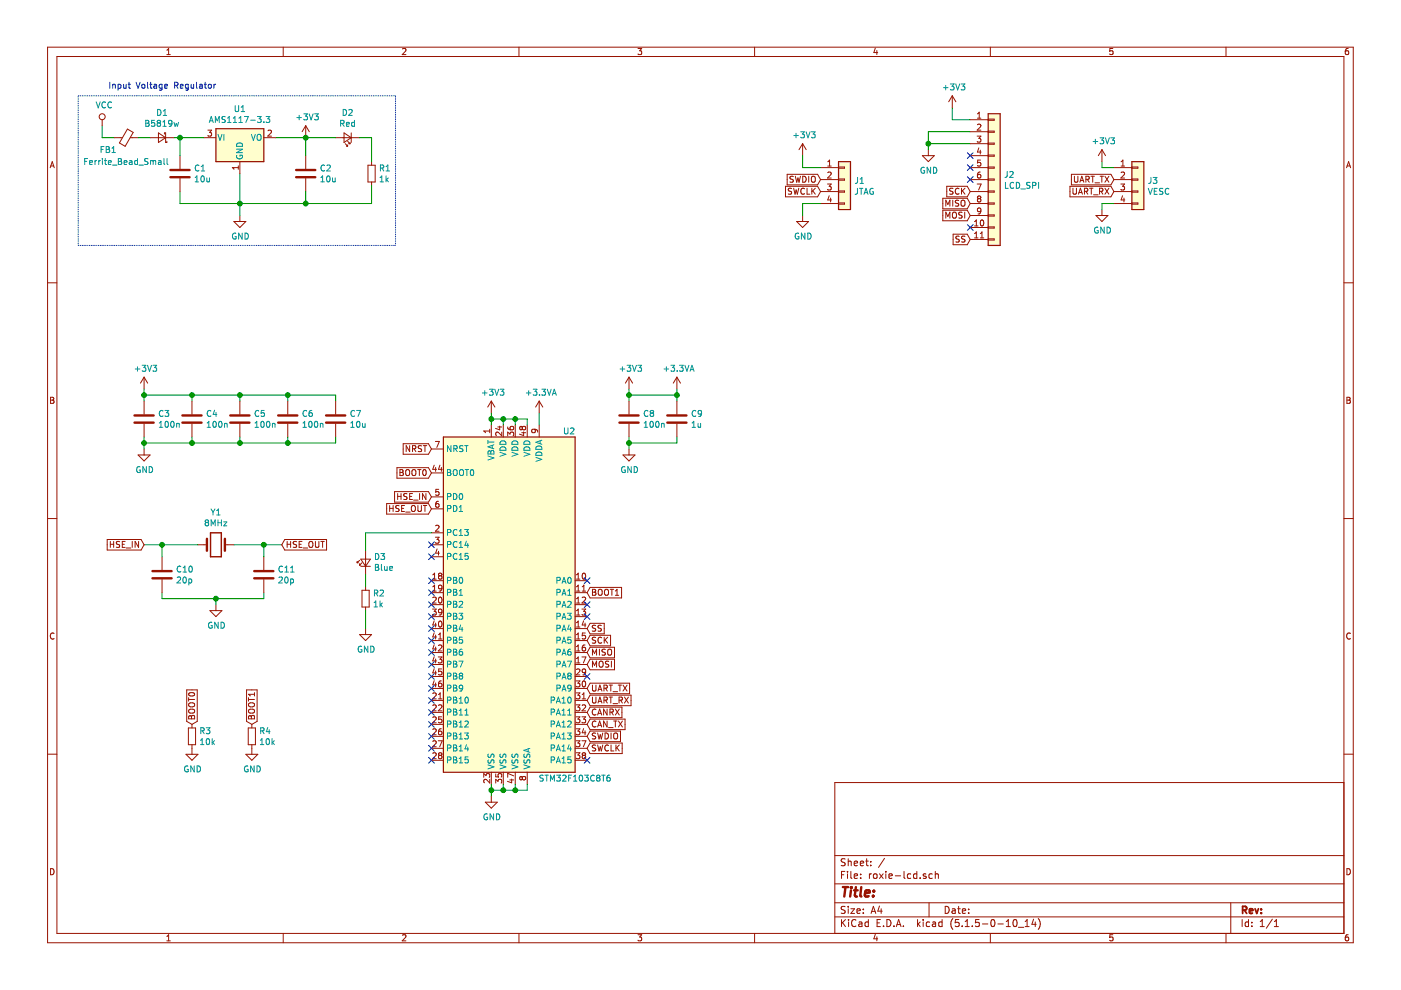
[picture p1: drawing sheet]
<svg xmlns="http://www.w3.org/2000/svg" width="297mm" height="210mm" viewBox="0 0 297 210" stroke-linecap="round" stroke-linejoin="round" font-family="sans-serif">
<path d="M.1 0h297v209.9h-297z" fill-rule="evenodd" fill="#fff" stroke="#fff" stroke-width=".21"/>
<g fill="none" stroke="#981200" stroke-width=".21">
<path d="M10.1 10h276.8v189.9h-276.8zM12.1 12h272.8v185.9h-272.8zM35.4 11.6h.7M35.4 10.6l.4-.3v1.3M60 10v2M85.3 10.4l.5-.1 .3 .3-.8 1h.8M110 10v2M135.3 10.3h.8l-.5 .5 .4 .1v.5l-.2 .2-.5-.2M160 10v2M185.6 10.2l-.3 .9h.8M185.9 10.7v.9M210 10v2"/>
<path d="M235.9 10.3h-.6v.6l.6-.1v.6l-.1 .2-.5-.2M259.9 10v2M285.9 10.3h-.4l-.2 .3-.1 .7 .3 .3 .4-.2v-.6h-.4l-.3 .2M10.6 35.6l.5-1.3 .4 1.3M10.7 35.2h.7M21.7 25.4v1.3M24.2 29.2h1.8M27 27.4l1.2 .7-1.7 2.9-1.2-.7zM27.6 29.2h1.7M31.8 29.2h5.1M33.6 28.2l1.5 1-1.5 1zM34.9 28.4v-.2h.2v2h.3v-.2"/>
<path d="M38.2 33v2.8M38.2 37.8v2.8M43.2 29.2h2.6M44.1 27.6h.8l-.5 .5 .4 .1 .1 .4-.3 .3-.5-.2M50.5 35.2v.7M50.5 35.5h-1.2l.3 .4M50.9 34.3v2.5M55.9 29.2h2.6M56.8 27.7l.5-.1 .3 .3-.8 1h.8M64.8 26.7v2.5M64.8 33v2.8M64.8 37.8v2.8"/>
<path d="M64.8 26.7l-.7 1.2M64.8 26.7l.8 1.2M71.2 29.2h5M72.9 28.2l1.6 1-1.6 1zM73.2 30.5l.5 .5M73.4 31h.3M73.7 30l.5 .5M73.7 30.7v.3M74 30.5h.2M74.2 30.2v.3M74.5 28.2v2M78 35h1.5v3.6h-1.5z"/>
<path d="M78.8 34.3v.7M78.8 38.6v.7M166.5 39.5h6.8l.7 1.1-.7 1.1h-6.8zM166.9 37h6.4l.7 1.1-.7 1.1h-6.4zM167.8 40l-.4-.1-.2 .1v.4l.5 .2 .1 .3-.2 .3-.5-.1M168.2 37.4h-.5l-.2 .1v.4l.6 .2 .1 .3-.2 .2h-.5M168.3 39.9l.3 1.3 .2-.9 .3 .9 .3-1.3M168.6 37.4l.3 1.2 .3-.9 .2 .9 .3-1.2M170.2 30.5l-.8 1.2M170.2 30.5v2.5M170.2 30.5l.7 1.2M170.2 37.4a.64 .64 0 0 1 .7 .6 .64 .64 0 0 1-.7 .6z"/>
<path d="M171.1 39.9v1.3h.6M171.5 37.4v1.2M172.1 37.5l.2-.1a.44 .44 0 0 1 .6 .4l-.1 .7-.5 .1-.2-.1zM172.1 39.9v1.3M172.9 39.9l-.8 .7M174 35.5h3.8M174 38.1h3.8M175.4 39h.8l-.4 .5 .4 .1v.5l-.2 .2-.6-.1M175.5 35.2h.7M175.5 36.6l.5-.1 .2 .3-.8 .9h.8M175.5 34.3l.4-.4v1.3M177.8 35.4h1.3v.3h-1.3z"/>
<path d="M177.8 38h1.3v.2h-1.3zM195.6 33h2.5l-1.3 1.3zM196.8 31.7v1.3M200.7 39.5h4.4l.6 1.1-.6 1.1h-4.4zM201.9 20.3l-.8 1.3M201.9 20.3v2.5M201.9 20.3l.8 1.3M202.1 40l-.5-.1-.3 .3 .1 .3 .6 .2v.3l-.7 .1M203.9 39.9v1.3M204.6 39.9l-.7 .7M205.7 35.5h3.8M205.7 38.1h3.8"/>
<path d="M205.7 33h3.8M205.7 25.4h3.8M205.7 27.9h3.8M205.7 30.5h3.8M207.2 28.9h.8l-.5 .4 .4 .2 .1 .4-.3 .2-.5-.1M207.2 39h.8l-.5 1.3M207.2 24.1l.4-.3v1.3M207.2 26.5l.5-.2 .3 .4-.8 .9h.8M207.2 25.1h.8M207.5 31.4l-.3 .8h.8M207.8 36.5h-.2a.79 .79 0 0 0-.1 1.2h.3l.2-.5-.3-.2h-.2l-.3 .2M207.8 31.8v.9"/>
<path d="M207.9 33.9h-.6l-.1 .6 .5-.1 .3 .3v.3l-.3 .2-.5-.1M209.5 35.4h1.3v.3h-1.3zM209.5 38h1.3v.2h-1.3zM209.5 25.3h1.3v.2h-1.3zM209.5 27.8h1.3v.3h-1.3zM209.5 30.3h1.3v.3h-1.3zM209.5 32.9h1.3v.2h-1.3zM226.9 39.5h8.6l.7 1.1-.7 1.1h-8.6zM227.2 37h8.3l.7 1.1-.7 1.1h-8.3zM227.5 39.9v1l.2 .3 .4-.1 .1-.2v-1M227.8 37.4v1l.2 .2h.4l.1-.2v-1M229 38.6l.4-1.2 .4 1.2"/>
<path d="M229.1 38.3h.6M230.2 38l.7-.1v-.4l-.7-.1v1.2M230.5 38l.4 .6M231 39.9h.7M231.3 37.4h.7M231.4 39.9v1.3M231.7 37.4v1.2M232.2 38.8h.9M233.3 37.4h.7M233.6 37.4v1.2M233.6 31.7v2.6M233.6 31.7l-.7 1.3"/>
<path d="M233.6 31.7l.8 1.3M234.3 39.9l.8 1.3M234.3 37.4l.8 1.2M235.1 39.9l-.8 1.3M235.1 37.4l-.8 1.2M236.2 35.5h3.8M236.2 38.1h3.8M237.6 39h.8l-.4 .5 .4 .1v.5l-.2 .2-.6-.1M237.7 35.2h.7M237.7 36.6l.5-.1 .2 .3-.8 .9h.8M237.7 34.3l.4-.4v1.3M240 35.4h1.2v.3h-1.2z"/>
<path d="M240 38h1.2v.2h-1.2zM285.5 35.6l.4-1.3 .5 1.3M285.6 35.2h.6M10.1 60h2M49.6 47h2.5l-1.2 1.2zM50.9 45.7v1.3M168.9 47h2.5l-1.2 1.2zM170.2 45.7v1.3M170.6 40a.56 .56 0 0 0-.8 .1 .56 .56 0 0 0 0 .8l.4 .3 .4-.2M172.3 40.5l.6 .7M174 40.6h3.8M174 43.2h3.8"/>
<path d="M175.8 41.5l-.3 .9h.8M176.1 42v.8M177.8 43h1.3v.3h-1.3zM177.8 40.5h1.3v.2h-1.3zM199.9 44.6h5.2l.6 1.1-.6 1.1h-5.2zM199.9 42h5.2l.6 1.2-.6 1.1h-5.2zM200.5 43.7v-1.3l.5 1 .4-1v1.3M200.5 46.3v-1.3l.5 .9 .4-.9v1.3M202 45.2l.2-.2 .4 .1a.78 .78 0 0 1-.1 1.2l-.5-.2zM202 42.4v1.3M202.1 49.7h3l.6 1.1-.6 1.1h-3zM203.3 42.5l-.5-.1-.2 .2v.3l.5 .3 .2 .3-.3 .2h-.5"/>
<path d="M203.3 40a.56 .56 0 0 0-.8 .5 .56 .56 0 0 0 .8 .5M203.4 50.1h-.5l-.2 .1v.3l.6 .3 .1 .3-.3 .2h-.4M203.8 42.6l.3-.2a.44 .44 0 0 1 .5 .5l-.1 .6-.4 .2-.3-.2zM204 45.1l-.5-.1-.2 .1 .1 .4 .5 .3 .1 .2-.2 .3-.5-.1M204.1 40.5l.5 .7M204.5 45v1.3M204.6 50.1h-.5l-.2 .2 .1 .3 .5 .2v.4l-.6 .1M205.7 45.7h3.8M205.7 40.6h3.8M205.7 43.2h3.8M205.7 48.2h3.8M205.7 50.8h3.8"/>
<path d="M206.6 47.9h.8M206.6 47l.4-.4v1.3M206.6 49.5l.4-.3v1.2M206.6 50.4h.8M207.5 42.1l-.3-.2 .3-.3h.2l.3 .2-.3 .3M207.5 42.1l-.3 .2v.3l.3 .2h.3l.2-.2v-.3l-.3-.2M207.5 42.1h.2M207.8 50.4h.8M207.8 49.5l.4-.3v1.2M208 46.8l.1-.2a.67 .67 0 0 1 .5 .7 .67 .67 0 0 1-.5 .6l-.3-.5zM208 44.7l-.3 .2-.3-.1-.2-.1 .1-.5 .4-.1 .3 .2-.2 .9-.4 .2M209.5 43h1.3v.3h-1.3z"/>
<path d="M209.5 40.5h1.3v.2h-1.3zM209.5 45.6h1.3v.2h-1.3zM209.5 48.1h1.3v.3h-1.3zM209.5 50.6h1.3v.3h-1.3zM228.7 41.2l.4-1.3 .4 1.3M228.8 40.8h.6M229.9 40.6l.7-.1v-.5l-.7-.1v1.3M230.2 40.6l.4 .6M231.9 41.3h.9M232.4 45.7h2.5l-1.3 1.3zM233.1 40.6l.6-.1 .1-.5-.7-.1v1.3M233.4 40.6l.4 .6"/>
<path d="M233.6 44.4v1.3M236.2 40.6h3.8M236.2 43.2h3.8M238 41.5l-.3 .9h.8M238.3 42v.8M240 40.5h1.2v.2h-1.2zM240 43h1.2v.3h-1.2zM284.9 60h2M30.5 80v2.5M30.5 80l-.7 1.2M30.5 80l.8 1.2M133.4 80l-.8 1.2"/>
<path d="M133.4 80v2.5M133.4 80l.7 1.2M143.5 80v2.5M143.5 80l-.7 1.2M143.5 80l.8 1.2M10.7 84.2h.5l.2 .3-.2 .3 .3 .3-.3 .4h-.5zM10.7 84.8h.5M29.3 96.5h2.5l-1.3 1.2zM30.5 85v2.8M30.5 89.9v2.8M30.5 95.2v1.3M40.7 85v2.8"/>
<path d="M40.7 89.9v2.8M50.9 85v2.8M50.9 89.9v2.8M61 85v2.8M61 89.9v2.8M71.2 85v2.8M71.2 89.9v2.8M84.2 99.2h6.6l.7 1.1-.7 1.1h-6.6zM84.8 99.6l.6 .1 .1 .2-.3 .3 .3 .2-.1 .4h-.6zM85.5 94.1h5.3l.7 1.1-.7 1.1h-5.3zM86.1 99.7l.2-.1a.45 .45 0 0 1 .6 .4l-.1 .7-.5 .1-.2-.1zM86.9 94.5v1.3l-.8-1.3v1.3"/>
<path d="M87.4 99.7l.2-.1a.44 .44 0 0 1 .6 .4l-.1 .7-.5 .1-.2-.1zM87.5 95.1h.6v-.5l-.6-.1v1.3M87.8 95.1l.4 .7M88.6 99.6h.7M88.9 99.6v1.2M89.4 94.6l-.5-.1-.2 .2 .1 .3 .5 .3v.3l-.6 .1M89.7 99.7l.2-.1a.67 .67 0 0 1 .5 .6 .67 .67 0 0 1-.5 .6l-.3-.5zM89.7 94.5h.8M90.1 94.5v1.3M91.5 95.2h2.5M92.1 98.6l-.3 .9h.7M92.3 93.6h.8l-.5 1.3"/>
<path d="M92.4 99.1v.8M93.3 98.6l-.3 .9h.8M93.6 99.1v.8M103.8 91.4h-1.2l.3 .3M103.8 91v.7M104.2 85v2.6M104.2 90.1v2.6M104.2 85l-.8 1.3M104.2 85l.7 1.3M105.5 90.5h.9M105.9 90.3v.8l-.8-.3M106.4 91.6v.8l-.9-.8-.4 .3 .1 .5"/>
<path d="M106.7 90.1v2.6M107.6 92.4v-.8l.5 .4 .2-.3h.5l.1 .2-.1 .5M107.6 90.5l.2 .5 .4 .1h.6l.1-.6-.2-.1-.5 .1-.1 .4 .3 .2M109.2 90.1v2.6M110.4 91.1h.1M110.4 90.4h.1M110.4 90.4l-.2 .3v.2l.2 .2M110.5 90.4l.2 .3M110.6 91.7h.9M110.7 90.7l.3-.3h.2l.3 .3-.1 .3-.2 .1h-.4l-.1-.2M110.7 90.9l-.2 .2M110.7 90.7v.2"/>
<path d="M111 91.6v.8l-.9-.4M111.8 90.1v2.6M113.3 91l.2 .3v.3l-.2 .1h-.5l-.1-.4 .3-.3 .9 .2 .1 .4M114.3 85v2.6M114.3 90.1v2.6M114.3 85l-.7 1.3M114.3 85l.8 1.3M132.1 96.5h2.5l-1.2 1.2zM133.4 85v2.8M133.4 89.9v2.8M133.4 95.2v1.3M143.5 85v2.8"/>
<path d="M143.5 89.9v2.8M285.6 84.2h.4l.3 .3-.3 .3 .3 .3-.2 .4h-.5zM285.6 84.8h.4M10.1 109.9h2M22.7 114.4h7.2l.6 1.1-.6 1.1h-7.2zM23.4 114.8v1.3M23.4 115.4h.7M24.1 114.8v1.3M25.4 114.9l-.5-.1-.2 .1v.4l.6 .2 .1 .3-.3 .3-.4-.1M25.9 115.4h.5M26.5 114.8h-.6v1.3h.6M26.8 116.2h.9"/>
<path d="M28 114.8v1.3M29.4 114.8v1.3l-.8-1.3v1.3M34.4 118v2.8M42 115.5h1.9M47.7 115.5h1.9M55.9 118v2.8M60.4 114.4h8.8v2.2h-8.8l-.7-1.1zM60.9 115.4h.7M60.9 114.8v1.3M61.6 114.8v1.3M62.9 114.9l-.5-.1-.2 .2 .1 .4 .5 .2v.3l-.6 .1M63.4 115.4h.5"/>
<path d="M64 114.8h-.6v1.3h.6M64.3 116.2h.9M65.6 115l.2-.2a.45 .45 0 0 1 .5 .4l-.1 .8h-.5a.92 .92 0 0 1-.1-1zM66.9 114.8v1l.2 .3 .4-.1 .1-.2v-1M68 114.8h.8M68.4 114.8v1.3M75.7 119.1v.2M75.7 119.3h.3M76.2 119.6v.2M76.2 119.8h.3M76.2 118.8l-.5 .5M76.5 118.6h2l-1 1.5z"/>
<path d="M76.7 119.3l-.5 .5M77.5 116.8v5.1M82 106.8h8.8l.7 1.1-.7 1.1h-8.8zM82.6 107.2v1.2M82.6 107.8h.7M83.3 107.2v1.2M83.7 104.2h7.1l.7 1.2-.7 1.1h-7.1zM84.3 104.6v1.3M84.3 105.2h.7M84.6 107.3l-.5-.1-.1 .1v.4l.5 .2 .1 .3-.2 .2h-.5M84.8 100.2h.4M85 104.6v1.3"/>
<path d="M85.2 107.8h.4M85.8 107.2h-.6v1.2h.6M86 108.6h1M86.3 104.7l-.5-.1-.2 .2v.3l.6 .3 .1 .3-.2 .2h-.5M86.9 105.2h.4M87.3 107.4l.2-.2 .4 .1a.78 .78 0 0 1-.1 1.1l-.5-.1zM87.5 104.6h-.6v1.3h.6M87.7 106h1M88.6 107.2v1l.2 .2h.4l.1-.2v-1M89 104.6v1.3M89.7 107.2h.8M90.1 107.2v1.2"/>
<path d="M90.3 104.6v1.3l-.7-1.3v1.3M91.5 100.3h2.5M91.5 113h2.5M91.5 115.5h2.5M91.5 118h2.5M91.5 105.4h2.5M91.5 107.9h2.5M92.3 113.9h.8l-.4 .5 .3 .1 .1 .4-.3 .3-.5-.2M92.4 111.5l.4-.1 .3 .3-.8 .9h.8M92.7 116.4l-.3 .9h.7M93 106.3h-.3a.79 .79 0 0 0-.1 1.3l.4-.1 .1-.5-.3-.2h-.2l-.2 .2M93 116.9v.8"/>
<path d="M93 103.8h-.6v.6l.4-.2 .3 .3v.3l-.3 .2-.4-.1M284.9 109.9h2M11.5 134.3a.58 .58 0 0 0-.8 .5 .58 .58 0 0 0 .8 .6M34.4 122.9v2.8M44.5 129.5h2.5l-1.2 1.2zM45.8 128.2v1.3M55.9 122.9v2.8M76.2 134.5h2.6l-1.3 1.3zM76.5 120.1h2M76.7 125.2h1.6v3.5h-1.6zM77.5 124.4v.8M77.5 128.7v.8"/>
<path d="M77.5 133.3v1.2M91.5 123.1h2.5M91.5 125.7h2.5M91.5 128.2h2.5M91.5 130.7h2.5M91.5 133.3h2.5M91.5 135.8h2.5M91.5 138.4h2.5M91.7 129.1h.8l-.4 .5 .3 .1v.6l-.2 .1-.5-.1M91.8 122.8h.7M91.8 125.3h.7M91.8 126.7l.4-.1 .3 .4-.8 .9h.8"/>
<path d="M91.8 121.9l.3-.4v1.3M91.8 124.4l.3-.3v1.2M92.1 131.6l-.3 .9h.7M92.1 134.2l-.3 .9h.7M92.1 136.7l-.3 .9h.7M92.1 139.2l-.3 .9h.7M92.4 132.1v.8M92.4 134.6v.9M92.4 137.2v.8M92.4 139.7v.9M92.9 139.3h.8l-.4 .5 .3 .1 .1 .4-.2 .3-.6-.2M93 135.5h.7"/>
<path d="M93 136.9l.5-.1 .2 .3-.8 .9h.8M93 134.6l.3-.4v1.3M93.1 126.7l.2-.1a.67 .67 0 0 1 .4 .6 .67 .67 0 0 1-.4 .7l-.3-.5zM93.1 131.8l.2-.1a.67 .67 0 0 1 .4 .6 .67 .67 0 0 1-.4 .6l-.3-.4zM93.2 122.1l-.2 .2v.4l.2 .1 .4-.1 .1-.1v-.3l-.2-.2M93.2 122.1l-.2-.3 .2-.3h.3l.2 .3-.2 .3M93.2 122.1h.3M93.7 124.6l-.2 .2h-.4l-.1-.6 .5-.1 .2 .2-.1 .7-.1 .3h-.4M93.7 129.7l-.2 .2h-.4l-.1-.6 .5-.2 .2 .3-.1 .7-.1 .3h-.4M121.9 123.1h2.6M121.9 125.7h2.6M121.9 128.2h2.6"/>
<path d="M121.9 130.7h2.6M121.9 133.3h2.6M121.9 135.8h2.6M121.9 138.4h2.6M122.2 122.8h.8M122.2 121.9l.4-.4v1.3M122.2 124.4l.4-.3v1.2M122.2 127l.4-.4v1.3M122.2 129.5l.4-.4v1.3M122.2 132l.4-.3v1.2M122.2 134.6l.4-.4v1.3M122.2 137.1l.4-.3v1.2"/>
<path d="M122.2 139.6l.4-.3v1.3M122.2 125.3h.8M122.2 127.9h.8M122.2 130.4h.8M122.2 132.9h.8M122.2 135.5h.8M122.2 138h.8M123.4 129.1h.8l-.5 .5 .4 .1 .1 .5-.3 .2-.5-.1M123.4 139.3h.8l-.5 1.3M123.4 126.7l.5-.1 .3 .4-.8 .9h.8M123.4 125.3h.8M123.4 124.4l.4-.3v1.2"/>
<path d="M123.6 121.6l.1-.1a.67 .67 0 0 1 .5 .7 .67 .67 0 0 1-.5 .6l-.3-.5zM123.7 131.6l-.3 .9h.8M124 136.8l-.4 .1-.2 .4 .1 .6 .5 .1 .2-.2-.2-.5-.3-.1-.3 .3M124 132.1v.8M124.1 134.2h-.6l-.1 .6 .5-.1 .3 .3v.3l-.3 .2-.5-.1M125.1 134.7h4.4v2.2h-4.4l-.6-1.1zM125.1 137.2h5.2v2.3h-5.2l-.6-1.1zM125.1 139.8h5.2v2.2h-5.2l-.6-1.1zM125.1 132.2h3v2.2h-3l-.6-1.1zM125.1 124.5h6.7v2.3h-6.7l-.6-1.1zM125.6 124.9h.4l.3 .3-.3 .4 .4 .2-.2 .4h-.6zM125.6 138.9v-1.3l.4 1 .5-1v1.3"/>
<path d="M125.6 125.6h.4M126.3 132.6h-.5l-.2 .1v.3l.6 .3 .1 .3-.3 .2h-.4M126.3 135.2l-.5-.1-.2 .1v.4l.6 .2 .1 .3-.3 .3-.4-.1M126.9 125.1l.2-.2a.44 .44 0 0 1 .6 .5l-.1 .6-.5 .2-.2-.2zM127.1 137.6v1.3M127.5 132.6h-.5l-.2 .1 .1 .4 .5 .3 .1 .2-.2 .2h-.5M127.6 135.2a.56 .56 0 0 0-.8 .1 .56 .56 0 0 0 0 .8l.4 .3 .4-.2M128.1 135.1v1.3M128.2 125.1l.3-.2a.45 .45 0 0 1 .5 .5l-.2 .8h-.4a.92 .92 0 0 1-.2-1.1zM128.3 135.7l.5 .7M128.4 137.7l-.5-.1-.2 .2v.3l.5 .3 .2 .3-.3 .2h-.5M128.8 135.1l-.7 .7"/>
<path d="M128.9 137.8l.2-.2a.44 .44 0 0 1 .6 .5l-.1 .6-.5 .2-.2-.2zM129.4 124.9h.7M129.7 124.9v1.3M130.5 126.2h.7M130.5 125.3l.3-.4v1.3M286.3 134.3a.58 .58 0 0 0-.8 .5 .58 .58 0 0 0 .8 .6M10.1 159.9h2M39.4 159.9h2.6l-1.3 1.3zM39.6 146.3h2.2v6.6l-1.1 .7-1.1-.7zM39.9 154.3h1.6v3.6h-1.6zM40 147.9v.8M40 148.3h1.3"/>
<path d="M40.1 151.9l.2-.2 .3 .3 .1-.3h.3l.3 .2v.5h-1.3zM40.1 149.2l.3-.2 .7 .1 .2 .2-.1 .4a.8 .8 0 0 1-1.2-.1zM40.1 147a.68 .68 0 0 1 1.2 .3 .72 .72 0 0 1-1.3-.2zM40.2 150.4h.9l.2 .3-.2 .4-.7 .1a.44 .44 0 0 1-.4-.5zM40.6 152v.4M40.7 153.6v.7M40.7 157.9v2M52.1 159.9h2.6l-1.3 1.3zM52.3 146.3h2.2v6.6l-1.1 .7-1.1-.7zM52.6 154.3h1.6v3.6h-1.6zM52.7 148.3h1.3M52.7 147.9v.8"/>
<path d="M52.8 151.9l.2-.2 .3 .3 .1-.3h.3l.3 .2v.5h-1.3zM52.8 149.2l.3-.2 .7 .1 .2 .2-.1 .4a.8 .8 0 0 1-1.2-.1zM52.9 150.4h.9l.2 .3-.2 .4-.7 .1a.44 .44 0 0 1-.4-.5zM53.3 152v.4M53.4 153.6v.7M53.4 157.9v2M54 146.9v.7M54 147.2h-1.3l.3 .4M91.5 148.5h2.5M91.5 151h2.5M91.5 153.6h2.5M91.5 156.1h2.5"/>
<path d="M91.5 158.7h2.5M91.5 140.9h2.5M91.5 143.4h2.5M91.5 146h2.5M91.8 147l.4-.1 .3 .4-.8 .9h.8M91.8 149.6l.4-.2 .3 .4-.8 .9h.8M91.8 152.1l.4-.1 .3 .3-.8 1h.8M91.8 154.6l.4-.1 .3 .4-.8 .9h.8M91.8 157.2l.4-.1 .3 .3-.8 .9h.8M91.8 159.7l.4-.1 .3 .4-.8 .9h.8M92.1 141.8l-.3 .9h.7M92.1 144.3l-.3 .9h.7"/>
<path d="M92.4 142.3v.8M92.4 144.8v.8M92.9 157.1h.9l-.6 1.2M93 148.2h.7M93 149.6l.5-.2 .2 .4-.8 .9h.8M93 147.3l.3-.4v1.3M93.6 154.5l-.5 .1-.1 .5v.6h.6l.1-.1-.1-.5-.4-.1-.2 .3M93.6 144.4l-.5 .1-.1 .4v.6l.6 .1 .1-.2-.1-.5h-.4l-.2 .2M93.6 152h-.6v.6l.5-.1 .2 .2v.3l-.2 .3-.5-.2M93.6 141.8h-.6v.6l.5-.1 .2 .3v.3l-.2 .2-.5-.1M121.9 148.5h2.6M121.9 151h2.6"/>
<path d="M121.9 153.6h2.6M121.9 156.1h2.6M121.9 158.7h2.6M121.9 140.9h2.6M121.9 143.4h2.6M121.9 146h2.6M122.2 146.9h.8l-.5 .5 .4 .1v.5l-.2 .2-.5-.2M122.2 144.4h.8l-.5 .5 .4 .1v.5l-.2 .1-.5-.1M122.2 149.4h.8l-.5 .5 .4 .2v.5l-.2 .1-.5-.1M122.2 152h.8l-.5 .5 .4 .1v.5l-.2 .2-.5-.2M122.2 154.5h.8l-.5 .5 .4 .1v.6l-.2 .1-.5-.1M122.2 157.1h.8l-.5 .4 .4 .2v.5l-.2 .1-.5-.1"/>
<path d="M122.2 159.6h.8l-.5 .5 .4 .1v.5l-.2 .2-.5-.2M122.2 142l.5-.2 .3 .4-.8 .9h.8M122.2 140.6h.8M123.4 152h.8l-.5 .5 .4 .1 .1 .4-.3 .3-.5-.2M123.4 157.1h.8l-.5 1.2M123.4 149.6l.5-.2 .3 .4-.8 .9h.8M123.4 147.3l.4-.4v1.3M123.4 148.2h.8M123.6 144.5l.1-.1a.67 .67 0 0 1 .5 .6 .67 .67 0 0 1-.5 .6l-.3-.4zM123.7 154.5l-.3 .9h.8M124 155v.8M124.2 142.4l-.3 .2h-.3l-.1-.6 .4-.2 .3 .3-.1 .7-.2 .2-.3 .1"/>
<path d="M125.1 147.4h8.7v2.2h-8.7l-.6-1.1zM125.1 149.9h6.8v2.3h-6.8l-.6-1.2zM125.1 152.5h7.4v2.2h-7.4l-.6-1.1zM125.1 155h6.5v2.2h-6.5l-.6-1.1zM125.1 157.5h6.8v2.3h-6.8l-.6-1.1zM125.1 144.9h8.4v2.2h-8.4l-.6-1.1zM125.6 147.8v1l.3 .3 .3-.1 .2-.2v-1M125.6 145.3v1l.3 .2h.3l.2-.2v-1M125.6 141.4v-1.2l.4 .9 .5-.9v1.2M126.3 155.5l-.5-.1-.2 .1v.4l.6 .2 .1 .4-.3 .2-.4-.1M126.3 158l-.5-.1-.2 .2v.3l.6 .3 .1 .3-.3 .2h-.4M126.4 150.5a.56 .56 0 0 0-.8 .5 .56 .56 0 0 0 .8 .5"/>
<path d="M126.4 153a.56 .56 0 0 0-.8 .5 .56 .56 0 0 0 .8 .5M126.7 154.1l.4-1.2 .5 1.2M126.7 151.6l.4-1.3 .5 1.3M126.7 155.4l.3 1.3 .3-.9 .2 .9 .3-1.3M126.7 157.9l.3 1.3 .3-.9 .2 .9 .3-1.3M126.8 146.5l.4-1.2 .4 1.2M126.8 149.1l.4-1.3 .4 1.3M126.8 153.8h.6M126.8 151.2h.6M126.9 146.2h.6M126.9 148.7h.6M127.1 140.4l.2-.2 .4 .1a.78 .78 0 0 1-.1 1.1l-.5-.1z"/>
<path d="M128.1 145.9l.6-.1v-.4l-.6-.1v1.2M128.1 148.5l.6-.1v-.5l-.6-.1v1.3M128.3 155.4a.64 .64 0 0 1 .7 .6 .64 .64 0 0 1-.7 .7zM128.4 145.9l.4 .6M128.4 148.5l.4 .6M128.7 150.3v1.3l-.7-1.3v1.3M128.7 152.9v1.2l-.7-1.2v1.2M129 154.3h1M129 158.1a.58 .58 0 0 0-.8 .5 .58 .58 0 0 0 .7 .6l.1-.1M129.1 140.3l-.5-.1-.2 .1 .1 .4 .5 .3 .1 .2-.3 .2h-.4M129.1 145.3h.8M129.1 147.8h.8"/>
<path d="M129.3 151l.7-.1v-.4l-.7-.2v1.3M129.5 145.3v1.2M129.5 147.8v1.3M129.6 155.4v1.3M129.6 157.9v1.3h.6M129.6 151l.4 .6M129.6 140.2v1.2M130 146.7h.9M130 149.2h.9M130.1 152.9h.7M130.2 155.6l.2-.2a.44 .44 0 0 1 .5 .4v.7l-.5 .2-.2-.2zM130.5 152.9v1.2"/>
<path d="M130.5 150.3l.8 1.3M130.6 157.9v1.3M130.8 158.5l.5 .7M131.1 145.3h.7M131.1 152.9l.9 1.2M131.3 148.5l.6-.1v-.5l-.6-.1v1.3M131.3 150.3l-.8 1.3M131.3 157.9l-.7 .8M131.4 145.3v1.2M131.6 148.5l.4 .6M132 152.9l-.9 1.2M132.1 145.3l.9 1.2"/>
<path d="M132.4 147.8l.8 1.3M133 145.3l-.9 1.2M133.2 147.8l-.8 1.3M284.9 159.9h2M91.5 161.2h2.5M93.2 160.2l-.2-.3 .2-.3h.3l.2 .3-.2 .3M93.2 160.2l-.2 .2v.3l.2 .2 .4-.1 .1-.2-.1-.3M93.2 160.2h.3M93.5 160.2h.1M93.6 160.2v.1M102.6 164.8v-.8l.4 .4 .2-.3 .4-.1 .2 .3-.1 .5M102.9 170.1h2.5l-1.2 1.3z"/>
<path d="M103.8 165.2v.8l-.9-.8-.3 .3 .1 .5M104.2 163.7v2.6M104.2 168.8v1.3M105.1 164.1v.6l.6 .1-.1-.5 .2-.3h.3l.3 .3-.2 .5M105.1 166v-.8l.5 .5 .1-.4h.5l.2 .2-.2 .5M106.7 163.7v2.6M108.1 165.4h.8M108.5 165.2v.8l-.9-.3M108.9 164.5l-1.3-.5v.8M109.2 163.7v2.6M110.4 164.6l-.2 .3v.2l.2 .3M110.4 165.4h.1"/>
<path d="M110.4 164.6h.1M110.5 164.6l.2 .3M110.7 164.9l.3-.3h.2l.3 .3-.1 .3-.2 .2h-.2l-.3-.3M110.7 164.9v.2M110.7 165.1l-.2 .3M111.8 163.7v2.6M121.9 161.2h2.6M123.7 160.2l-.3-.3 .3-.3h.2l.3 .3-.3 .3M123.7 160.2l-.3 .2 .1 .3 .2 .2 .3-.1 .2-.2v-.2l-.3-.2M123.7 160.2h.2M284.9 165.9h-107.9v32M10.7 184.2a.65 .65 0 0 1 .8 .6 .65 .65 0 0 1-.8 .7z"/>
<path d="M35.4 198.5l.4-.3v1.3M35.4 199.5h.7M60 197.9v2M85.3 198.3l.5-.1 .3 .3-.8 1h.8M110 197.9v2M135.3 198.2h.8l-.5 .5 .4 .1v.6l-.2 .1-.5-.1M160 197.9v2M177 194.4h107.9M177 191.4h107.9M177 187.4h107.9M177 181.4h107.9M178.4 185.5h.5"/>
<path d="M178.4 195v1.5M178.6 195.6l.7 .9M179.1 184.8h-.7v1.5M179.2 192.2h-.6l-.3 .2 .2 .4 .6 .3v.4l-.2 .2-.6-.1M179.2 182.1h-.6l-.3 .2 .2 .4 .6 .3v.4l-.2 .2-.6-.1M179.3 195l-.9 .8M179.7 184.8v.1M179.7 185.3v1M179.8 182.1v1.5M179.8 192.2v.1M179.8 192.7v1M179.8 182.7l.2-.1h.4l.1 1"/>
<path d="M179.9 195v.1M179.9 195.5v1M180.4 192.7h.8l-.8 1h.8M180.4 184.8v1.3l.2 .2M181.1 185.8l.7-.2v-.3h-.5l-.2 .2 .1 .7h.6M181.1 183.1l.7-.2v-.3h-.5l-.2 .2 .1 .7h.6M181.5 195.1a.59 .59 0 0 0-.8 0 .59 .59 0 0 0-.1 .7 .56 .56 0 0 0 .2 .6 .56 .56 0 0 0 .7-.1M181.7 193.2l.7-.2-.1-.2-.4-.1-.2 .2 .1 .7h.5M182.1 195.5h.6l.1 1M182.4 183.1l.7-.2-.1-.3h-.4l-.2 .2 .1 .7h.5M182.5 186.1v.2M182.5 185.3v.2"/>
<path d="M182.8 195.8l-.5 .1-.3 .2 .3 .4 .5-.1M183 193.5v.2M183 192.8v.1M183.5 182.6h.6M183.7 182.1v1.3l.4 .2M184.1 195.5h-.4l-.3 .2 .1 .6 .2 .2 .4-.1M184.1 195v1.5M184.3 185.3v1M184.6 183.4v.2M184.6 182.6v.2M184.7 193.7l.5-1.5 .5 1.5M184.8 185.3l-.5 .2"/>
<path d="M184.8 193.2h.8M185.2 185.4l.3-.1 .4 .1v.7l-.2 .2-.5-.2zM185.6 198.1l-.3 .9h.8M185.9 198.6v.9M186 195.7h.5M186.5 192.1l-.4 1.1h1M186.5 185.3l.8 1M186.7 195h-.7v1.5h.7M186.8 192.7v1M187.3 185.3l-.8 1M187.3 196.3v.2M187.5 182l-1.2 1.9"/>
<path d="M187.8 184.8v.1M187.8 185.3v1M188 195a.76 .76 0 0 1 .9 .7 .76 .76 0 0 1-.9 .8zM188.5 185.8l.7-.2-.1-.3h-.4l-.2 .2v.7h.6M189.5 196.3v.2M189.8 185.7h1.2M190 196.5l.5-1.5 .5 1.5M190.2 196h.7M191.5 196.3v.2M191.7 184.8v1.3l.2 .2M193.1 185.3h-.4l-.3 .2 .1 .6 .2 .2 .4-.1M194.4 185.3h-.4l-.3 .2 .1 .7h.6"/>
<path d="M194.4 184.8v1.5M194.5 195v1.5M194.7 195.9l.4 .6M195.1 195.5l-.6 .5M195.1 186.1v.2M195.7 195v.1M195.7 195.5v1M196.3 185.3h-.3l-.3 .2 .1 .2 .5 .1v.4h-.6M197 191.4v3M197.1 195.5h-.4l-.3 .2v.6l.3 .2 .4-.1M197.7 185.3h-.5l-.2 .2v.6l.2 .2 .5-.1M197.7 195.5h.6l.1 1"/>
<path d="M198.3 185.4l.2-.1h.4l.1 1M198.3 184.8v1.5M198.4 195.8l-.7 .3 .2 .4 .5-.1M199.7 195.5h-.4l-.3 .2 .1 .6 .2 .2 .4-.1M199.7 195v1.5M200.4 192.2a.75 .75 0 0 1 .8 .7 .75 .75 0 0 1-.8 .8zM201.9 192.8h.6v.9M202 194.8a1.71 1.71 0 0 0 0 2.2M202.5 193l-.5 .1-.2 .2 .2 .4 .5-.1M203 192.7h.6M203.2 192.2v1.3l.4 .2M203.3 195h-.7l-.1 .7 .7-.1 .2 .2-.1 .5-.2 .2-.6-.2"/>
<path d="M204 196.3v.2M204 193.2l.7-.2v-.2l-.5-.1-.2 .2 .1 .7h.6M204.6 196.5h.9M204.6 195.4l.5-.4v1.5M205.4 193.5v.2M205.4 192.8v.1M206.1 196.3v.2M207.6 195h-.7l-.1 .7 .7-.1 .1 .7-.2 .2-.6-.2M208.3 195.9h1.1M210 197.9v2M210.3 195h.1a.8 .8 0 0 1 .6 .7 .8 .8 0 0 1-.6 .8 1 1 0 0 1-.1-1.5zM211.6 195.9h1.1"/>
<path d="M213.3 196.5h.9M213.3 195.4l.5-.4v1.5M215 195h.1a.8 .8 0 0 1 .6 .7 .8 .8 0 0 1-.6 .8 .97 .97 0 0 1-.1-1.5zM215.9 196.6h1.2M217.4 196.5h.8M217.4 195.4l.4-.4v1.5M219.1 194.9l-.3 1.1h.9M219.5 195.5v1M220.1 194.8a1.71 1.71 0 0 1 0 2.2M235.9 198.2h-.6v.6l.6-.1v.7l-.1 .1-.5-.1M259.9 197.9v2M260.9 191.4v6.5"/>
<path d="M263.4 195v1.5M264.7 195.5h-.4l-.3 .2 .1 .7h.6M264.7 195v1.5M265.4 196.3v.2M265.4 195.5v.2M267.2 196.5h.9M267.2 195.4l.4-.4v1.5M269.8 194.9l-1.3 1.9M270.2 196.5h.9M270.2 195.4l.4-.4v1.5M285.6 184.2a.65 .65 0 0 1 .7 .6 .65 .65 0 0 1-.7 .7zM285.9 198.2h-.4l-.2 .3-.1 .7 .3 .3 .4-.1v-.7h-.4l-.3 .2"/>
<circle cx="21.7" cy="24.8" r=".63"/>
</g>
<path d="M263.5 193l.7-.1 .1-.2-.1-.4-.2-.1h-.5v1.5M263.8 193l.5 .7M264.9 193.2l.7-.2-.1-.2-.4-.1-.2 .2 .1 .7h.5M266.1 192.7l.4 1 .3-1M267.4 193.5v.2M267.4 192.8v.1" fill="none" stroke="#981200" stroke-width=".38"/>
<g fill="none" stroke="#981200" stroke-width=".51">
<path d="M36.1 37.6h4.1M36.1 36h4.1M62.8 37.6h4M62.8 36h4M28.5 89.6h4.1M28.5 88.1h4.1M38.7 89.6h4M38.7 88.1h4M48.8 89.6h4.1M48.8 88.1h4.1M59 89.6h4M59 88.1h4"/>
<path d="M69.1 89.6h4.1M69.1 88.1h4.1M131.3 89.6h4.1M131.3 88.1h4.1M141.5 89.6h4M141.5 88.1h4M43.9 114.2v2.6M47.7 114.2v2.6M32.3 122.6h4.1M32.3 121.1h4.1M53.9 122.6h4.1M53.9 121.1h4.1"/>
<path d="M178.7 188.1h1.1M179.3 188.1l-.3 2M180.4 188.8l-.2 1.3M180.5 188.1v.2M180.5 188.1l.1 .1-.1 .1M181.1 188.8h.7M181.5 188.1l-.3 1.7 .1 .2 .4 .1M182.6 188.1l-.2 1.7 .2 .3M183.4 189.4l1-.2-.1-.4h-.5l-.4 .2v1h.8M185.1 189.9v.2M185.3 188.8l.1 .1-.2 .1M185.3 188.8l-.1 .2"/>
</g>
<g fill="#fffecd" stroke="#fffecd" stroke-width=".25">
<path d="M94 92.7h27.9v71h-27.9z" fill-rule="evenodd"/>
<path d="M45.8 27.3h10.1v7h-10.1z" fill-rule="evenodd"/>
<path d="M240 34.3h2.5v10.1h-2.5z" fill-rule="evenodd"/>
<path d="M209.5 24.1h2.6v27.9h-2.6z" fill-rule="evenodd"/>
<path d="M177.8 34.3h2.5v10.1h-2.5z" fill-rule="evenodd"/>
</g>
<path d="M45.8 27.3h10.1v7h-10.1zM177.8 34.3h2.5v10.1h-2.5zM209.5 24.1h2.6v27.9h-2.6zM240 34.3h2.5v10.1h-2.5zM94 92.7h27.9v71h-27.9z" fill="none" stroke="#981200" stroke-width=".25"/>
<g fill="none" stroke="#009596" stroke-width=".21">
<path d="M200 18.6h1M200.5 18.1v1M201.5 17.8h.8l-.5 .5 .4 .1 .1 .4-.3 .3-.5-.2M202.6 17.8l.4 1.3 .5-1.3M203.8 17.8h.8l-.5 .5 .4 .1v.5l-.2 .2-.5-.2M18 34.2h.4M18.6 33.6h-.6v1.3M19 34.4l.6-.1-.1-.2-.3-.1-.2 .2v.6h.5M20.1 34v.9M20.4 21.6l.4 1.3 .4-1.3M20.5 34l-.4 .3M20.9 34v.9"/>
<path d="M21.3 34l-.4 .3M21.4 31.7h.5M21.7 33.6v.1M21.7 34v.9M22 31.1h-.6v1.2M22.1 34h.5M22.3 33.6v1.1l.3 .2M22.4 21.7a.56 .56 0 0 0-.8 .5 .56 .56 0 0 0 .8 .5M22.5 31.7h.5M22.5 31.1l.6 .1 .1 .2-.2 .3 .3 .2-.2 .4h-.6zM23 34.4l.6-.1-.1-.2-.3-.1-.2 .2v.6h.5M23.6 21.7a.56 .56 0 0 0-.7 .5 .56 .56 0 0 0 .7 .5"/>
<path d="M23.7 32.3h.8M23.7 31.4l.4-.3v1.2M23.8 35h1M25.1 33.6l.6 .1v.3l-.2 .2 .3 .2-.1 .4-.6 .1zM25.1 34.2h.4M26.3 34.4l.6-.1-.1-.2-.3-.1-.2 .2 .1 .6h.4M27.5 34.1h.4l.1 .8M28 34.3l-.6 .3 .1 .2h.5M29.2 34.1l-.4-.1-.3 .3 .2 .5h.5M29.2 33.6v1.3M29.5 35h.9M30.9 25.5l.6 .1 .1 .3-.3 .2 .3 .3-.1 .3-.6 .1z"/>
<path d="M30.9 26.1h.4M31.4 33.7l-.5-.1-.2 .1 .1 .5 .5 .1 .1 .4-.3 .2-.5-.1M31.9 34.2l.4-.2 .2 .2M31.9 34v.9M32.5 34.2l.2-.2 .3 .1v.8M32.5 34.2v.7M32.8 25.5h-.6l-.1 .6 .2-.1 .5 .1v.6l-.2 .1-.5-.1M33.4 23.2a.64 .64 0 0 1 .7 .6 .64 .64 0 0 1-.7 .7zM33.6 26.1l-.3-.3 .3-.3h.2l.3 .3-.3 .3M33.6 26.1l-.3 .2v.3l.3 .2 .3-.1 .2-.1v-.3l-.3-.2M33.6 26.1h.2M33.6 34.1h.5l.1 .8"/>
<path d="M34.2 34.3l-.6 .3v.2h.6M34.5 26.8h.7M34.5 25.9l.4-.4v1.3M34.6 24.5h.7M34.6 23.6l.4-.4v1.3M34.8 33.6v1.1l.1 .2M35.4 33.6v1.1l.2 .2M36.5 26.1l-.3 .2-.3-.1-.2-.1 .1-.5 .4-.1 .3 .3-.1 .7-.2 .2-.3 .1M36.9 25.9l.2 .9 .3-.6 .2 .6 .3-.9M41.4 38.6h.7M41.4 37.6l.3-.3v1.3M42.2 35.1a.56 .56 0 0 0-.8 .5 .56 .56 0 0 0 .8 .5"/>
<path d="M42.7 36.3h.7M42.7 35.3l.3-.3v1.3M42.7 37.4l.2-.1a.67 .67 0 0 1 .4 .6 .67 .67 0 0 1-.4 .7l-.3-.5zM43.8 37.7l.1 .8 .5-.1M44.4 26l.4-1.3 .4 1.3M44.4 37.7v.9M44.5 25.6h.6M45.7 26v-1.3l.4 .9 .4-.9v1.3M46.2 28.5l.4 1.3 .5-1.3M47.5 28.5v1.3M47.8 24.8l-.5-.1-.2 .1v.5l.6 .2 .1 .2-.3 .3-.5-.1M48.2 26h.8"/>
<path d="M48.2 25.1l.4-.4v1.3M49.5 26h.7M49.5 25.1l.3-.4v1.3M49.9 22.4v1l.2 .3 .4-.1 .1-.2v-1M50.1 31.6h1.3l-1.3 .8h1.3M50.2 33a.57 .57 0 0 0 .6 .7 .57 .57 0 0 0 .5-.8h-.4v.3M50.3 30.4a.67 .67 0 0 1 .8-.1 .67 .67 0 0 1 .3 .7h-1.3zM50.7 26h.7M50.7 25.1l.3-.4v1.3M51.1 23.7h.8M51.1 22.7l.4-.3v1.3M51.8 24.7h.9l-.6 1.3"/>
<path d="M53.1 25.5h1M53.3 28.5l.4 1.3 .4-1.3M54.6 28.7l.2-.2a.44 .44 0 0 1 .5 .4v.7l-.5 .2-.2-.2zM54.6 24.7h.8l-.5 .5 .4 .1v.5l-.2 .2-.5-.2M55.9 25.8v.2M56.4 24.7h.8l-.4 .5 .3 .1 .1 .4-.3 .3-.5-.2M62.9 24.9h1M63.4 24.4v1M64.4 24.1h.8l-.4 .5 .3 .2 .1 .4-.3 .2-.5-.1M65.6 24.1l.4 1.3 .4-1.3M66.7 24.1h.8l-.4 .5 .3 .2v.5l-.2 .1-.5-.1M68 38.6h.8"/>
<path d="M68 37.6l.4-.3v1.3M68.8 35.1a.56 .56 0 0 0-.8 .5 .56 .56 0 0 0 .8 .5M69.3 35.1l.5-.1 .2 .3-.7 1h.7M69.4 37.4l.1-.1a.67 .67 0 0 1 .5 .6 .67 .67 0 0 1-.5 .7l-.3-.5zM70.5 37.7l.1 .8 .5-.1M71.1 37.7v.9M72.2 26.2l.7-.1v-.5l-.7-.1v1.3M72.5 26.2l.5 .6M72.8 23.2a.64 .64 0 0 1 .7 .6 .64 .64 0 0 1-.7 .7zM73.4 26.4l.7-.2-.1-.2-.4-.1-.2 .2 .1 .6h.5M74 23.3l.4-.1 .3 .4-.8 .9h.8M75.2 26l-.4-.1-.3 .3 .2 .5h.5"/>
<path d="M75.2 25.5v1.3M80.6 38.6h.7M80.6 37.6l.3-.3v1.3M80.7 35.6l.6-.1v-.4l-.6-.1v1.3M81 35.6l.4 .7M81.9 36.3h.7M81.9 35.3l.3-.3v1.3M81.9 37.3v1.3M82 38.1l.3 .5M82.3 37.7l-.4 .5M168.3 28.7h1M168.8 28.3v.9"/>
<path d="M169.8 27.9h.7l-.4 .5 .4 .2v.4l-.2 .2-.5-.1M170.9 27.9l.4 1.3 .4-1.3M172 27.9h.8l-.4 .5 .4 .2v.5l-.2 .1-.6-.1M181.8 39.9l-.1 1.1-.4 .2M181.8 37.6v.9l-.2 .3-.3 .1M182.2 39.9h.7M182.4 38.9h.7M182.4 38l.3-.4v1.3M182.6 39.9v1.3M196 35.5a.59 .59 0 0 0-.8 .6 .59 .59 0 0 0 .8 .6v-.5h-.2M197.3 35.5v1.2l-.7-1.2v1.2M197.9 35.5a.64 .64 0 0 1 .7 .6 .64 .64 0 0 1-.7 .6z"/>
<path d="M213.2 38.7v1.2h.6M213.6 36.4v.9l-.2 .3h-.3M214.1 36.5l.5-.1 .2 .3-.8 .9h.8M214.9 38.8a.55 .55 0 0 0-.7 .1 .55 .55 0 0 0 0 .7l.4 .3 .3-.1M215.5 38.7a.64 .64 0 0 1 .7 .6 .64 .64 0 0 1-.7 .6zM218.4 38.7h-.5l-.2 .1 .1 .4 .5 .2 .1 .3-.3 .2h-.4M218.9 39.3l.7-.1v-.4l-.7-.1v1.2M220.2 38.7v1.2M231.8 30h.9M232.2 29.5v1M233.2 29.2h.8l-.4 .5 .3 .1 .1 .5-.2 .2-.6-.1M234.4 29.2l.4 1.3 .4-1.3"/>
<path d="M235.5 29.2h.8l-.4 .5 .3 .1v.6l-.2 .1-.5-.1M243.5 39.9l.4 1.3 .4-1.3M244 37.6v.9l-.2 .3-.3 .1M244.5 37.6h.8l-.4 .5 .3 .1 .1 .5-.3 .2-.5-.1M245.3 39.9h-.6v1.3h.6M50 49.5a.59 .59 0 0 0-.7 .6 .59 .59 0 0 0 .7 .5l.1-.4h-.3M51.3 49.4v1.3l-.7-1.3v1.3M51.9 49.4a.64 .64 0 0 1 .8 .7 .64 .64 0 0 1-.8 .6zM169.3 49.5a.59 .59 0 0 0-.7 .6 .59 .59 0 0 0 .7 .5l.1-.4h-.3M170.7 49.4v1.3l-.8-1.3v1.3M171.3 49.4a.64 .64 0 0 1 .7 .7 .64 .64 0 0 1-.7 .6zM183.2 41.2l.4-1.3 .4 1.3"/>
<path d="M183.3 40.8h.6M185.1 40a.59 .59 0 0 0-.7 .6 .59 .59 0 0 0 .7 .6l.1-.5h-.3M216.4 40.1h1M232.8 48.2a.59 .59 0 0 0-.7 .6 .59 .59 0 0 0 .7 .6v-.5h-.2M234.1 48.2v1.2l-.7-1.2v1.2M234.7 48.2a.64 .64 0 0 1 .7 .6 .64 .64 0 0 1-.7 .6zM244.7 40.5h.5M246.6 40l-.5-.1-.2 .2v.4l.5 .2 .2 .3-.3 .2h-.5M247.8 40.1a.58 .58 0 0 0-.8 .5 .58 .58 0 0 0 .7 .6l.1-.1M28.7 78.2h1M29.2 77.8v.9M30.1 77.5h.8l-.4 .4 .4 .2v.4l-.2 .2-.6-.1"/>
<path d="M31.3 77.5l.4 1.2 .4-1.2M32.4 77.5h.8l-.4 .4 .4 .2v.5l-.2 .1-.6-.1M131.5 78.2h1M132 77.8v.9M133 77.5h.7l-.4 .4 .4 .2v.4l-.2 .2-.5-.1M134.1 77.5l.4 1.2 .4-1.2M135.2 77.5h.8l-.4 .4 .4 .2v.5l-.2 .1-.6-.1M140.8 78.2h1M141.3 77.8v.9M142.2 77.5h.8l-.4 .4 .4 .2v.5l-.2 .1-.6-.1M143.6 78.6v.1M144.1 77.5h.8l-.5 .4 .4 .2 .1 .4-.3 .2-.5-.1"/>
<path d="M145.2 77.5l.4 1.2 .5-1.2M146.3 78.7l.4-1.2 .4 1.2M146.4 78.4h.6M29.7 99a.59 .59 0 0 0-.7 .6 .59 .59 0 0 0 .7 .5l.1-.4h-.3M31 98.9v1.3l-.7-1.3v1.3M31.6 98.9a.64 .64 0 0 1 .8 .7 .64 .64 0 0 1-.8 .6zM33.8 89.7l.3-.4v1.3M33.8 90.6h.7M34.6 87.1a.56 .56 0 0 0-.8 .6 .56 .56 0 0 0 .8 .5M35 87h.8l-.5 .5 .4 .1 .1 .5-.3 .2-.5-.1M35.1 89.5l.2-.2a.69 .69 0 0 1 .4 .7 .69 .69 0 0 1-.4 .6l-.3-.5zM36.3 89.5l.2-.2a.67 .67 0 0 1 .4 .7 .67 .67 0 0 1-.4 .6l-.3-.5z"/>
<path d="M37.5 89.9l.4-.1 .1 .8M37.5 89.8v.8M43.9 90.6h.8M43.9 89.7l.4-.4v1.3M44.7 87.1a.56 .56 0 0 0-.8 .6 .56 .56 0 0 0 .8 .5M45.2 89.5l.2-.2a.69 .69 0 0 1 .5 .7 .69 .69 0 0 1-.5 .6l-.3-.5zM45.5 87l-.3 .9h.8M45.8 87.5v.8M46.5 89.5l.1-.2a.67 .67 0 0 1 .5 .7 .67 .67 0 0 1-.5 .6l-.3-.5zM47.6 89.8v.8M47.6 89.9l.5-.1 .1 .8M54.1 90.6h.7"/>
<path d="M54.1 89.7l.3-.4v1.3M54.9 87.1a.56 .56 0 0 0-.8 .6 .56 .56 0 0 0 .8 .5M55.4 89.5l.2-.2a.69 .69 0 0 1 .4 .7 .69 .69 0 0 1-.4 .6l-.3-.5zM56 87h-.6l-.1 .6 .5-.1 .3 .3v.3l-.3 .2-.5-.1M56.6 89.5l.2-.2a.67 .67 0 0 1 .4 .7 .67 .67 0 0 1-.4 .6l-.3-.5zM57.8 89.9l.4-.1 .1 .8M57.8 89.8v.8M64.2 90.6h.8M64.2 89.7l.4-.4v1.3M65 87.1a.56 .56 0 0 0-.8 .6 .56 .56 0 0 0 .8 .5M65.6 89.5l.2-.2a.69 .69 0 0 1 .4 .7 .69 .69 0 0 1-.4 .6l-.3-.5zM66.1 87h-.2a.79 .79 0 0 0-.1 1.3l.3-.1 .1-.4-.2-.3h-.2l-.3 .3"/>
<path d="M66.8 89.5l.2-.2a.67 .67 0 0 1 .4 .7 .67 .67 0 0 1-.4 .6l-.4-.5zM67.9 89.9l.5-.1 .1 .8M67.9 89.8v.8M74.4 90.6h.7M74.4 89.7l.3-.4v1.3M75.2 87.1a.56 .56 0 0 0-.8 .6 .56 .56 0 0 0 .8 .5M75.6 87h.8l-.5 1.3M75.7 89.5l.2-.2a.67 .67 0 0 1 .4 .7 .67 .67 0 0 1-.4 .6l-.3-.5zM76.9 89.8v.8l.5-.1M77.4 89.8v.8M94.9 99.6h.4l.3 .2-.3 .4 .3 .2-.1 .4h-.6zM95.6 94.5v1.3l-.7-1.3v1.3"/>
<path d="M96.1 99.7l.3-.1a.44 .44 0 0 1 .5 .4v.7l-.5 .1-.3-.1zM96.2 95.1h.6l.1-.5-.7-.1v1.3M96.5 95.1l.4 .7M97.5 99.7l.2-.1a.45 .45 0 0 1 .6 .4l-.2 .8h-.5a.92 .92 0 0 1-.1-1.1zM98.1 94.6l-.4-.1-.3 .2 .1 .3 .6 .3v.3l-.7 .1M98.5 94.5h.7M98.6 99.6h.8M98.9 94.5v1.3M99 99.6v1.2M99.9 99.7l.1-.1a.69 .69 0 0 1 .5 .6 .69 .69 0 0 1-.5 .6l-.3-.5zM102.3 83.3h1M102.8 82.8v1"/>
<path d="M103.5 96.7l1.2 .4-1.2 .4M103.5 93.3v.8M103.5 93.7h1.2M103.5 95.7l.3-.1 .3 .2 .1-.2 .3-.1 .2 .3v.5h-1.2zM103.8 82.5h.7l-.4 .5 .4 .1v.5l-.2 .2-.5-.1M104.1 95.8v.5M104.4 94.4v.6M104.7 94.3l-1.2 .4 1.2 .5M104.9 82.5l.4 1.3 .4-1.3M106 95.9l1.3 .4-1.3 .4M106 82.5h.8l-.4 .5 .4 .1v.6l-.2 .1-.6-.1M106.2 94.9a.66 .66 0 0 1 .7-.1 .66 .66 0 0 1 .4 .7h-1.3z"/>
<path d="M106.2 93.6a.66 .66 0 0 1 .7-.1 .66 .66 0 0 1 .4 .7h-1.3zM108.5 95.9l1.3 .4-1.3 .4M108.7 94.9a.66 .66 0 0 1 .8-.1 .66 .66 0 0 1 .3 .7h-1.3zM108.7 93.6a.66 .66 0 0 1 .8-.1 .66 .66 0 0 1 .3 .7h-1.3zM111.1 95.9l1.2 .4-1.2 .4M111.2 94.9a.66 .66 0 0 1 .8-.1 .66 .66 0 0 1 .3 .7h-1.2zM111.2 93.6a.66 .66 0 0 1 .8-.1 .66 .66 0 0 1 .3 .7h-1.2zM111.6 83.3h1M112.1 82.8v1M113.1 82.5h.7l-.4 .5 .4 .1v.6l-.2 .1-.5-.1M113.6 97l1.3 .4-1.3 .4M113.7 96.1a.68 .68 0 0 1 .8-.2 .68 .68 0 0 1 .4 .6h-1.3z"/>
<path d="M113.7 94.8a.68 .68 0 0 1 .8-.2 .68 .68 0 0 1 .4 .7h-1.3zM114.4 83.7v.1M114.5 93.5v.6M114.9 93.3l-1.3 .5 1.3 .4M114.9 82.5h.8l-.5 .5 .4 .1 .1 .5-.3 .2-.5-.1M116 82.5l.5 1.3 .4-1.3M117.1 83.8l.4-1.3 .5 1.3M117.2 83.4h.6M119.7 90.7v1.1l.2 .2 .4-.1 .1-.1v-1.1M120.9 90.9l.5-.2 .3 .4-.8 .9h.8M132.5 99a.59 .59 0 0 0-.7 .6 .59 .59 0 0 0 .7 .5l.1-.4h-.3M133.8 98.9v1.3l-.7-1.3v1.3"/>
<path d="M134.5 98.9a.64 .64 0 0 1 .7 .7 .64 .64 0 0 1-.7 .6zM136.6 90.6h.7M136.6 89.7l.3-.4v1.3M137.4 87.1a.56 .56 0 0 0-.8 .6 .56 .56 0 0 0 .8 .5M137.9 89.5l.2-.2a.69 .69 0 0 1 .4 .7 .69 .69 0 0 1-.4 .6l-.3-.5zM138.1 87.6l-.2 .2v.3l.2 .2 .4-.1 .1-.1v-.3l-.3-.2M138.1 87.6l-.2-.3 .2-.3h.2l.3 .3-.3 .3M138.1 87.6h.2M139.1 89.5l.2-.2a.67 .67 0 0 1 .4 .7 .67 .67 0 0 1-.4 .6l-.3-.5zM140.3 89.8v.8M140.3 89.9l.4-.1 .1 .8M146.7 90.6h.7"/>
<path d="M146.7 89.7l.4-.4v1.3M147.5 87.1a.56 .56 0 0 0-.8 .6 .56 .56 0 0 0 .8 .5M148 89.8l.1 .8 .4-.1M148.5 89.8v.8M148.7 87.6l-.2 .2h-.4l-.1-.2 .1-.5 .4-.1 .2 .3-.1 .9-.5 .1M43.7 110.8l-.2-.3 .2-.3h.3l.2 .3-.2 .3M43.7 110.8l-.2 .2v.3l.2 .2 .4-.1 .1-.1v-.3l-.2-.2M43.7 110.8h.3M44.7 107.9l.5 .7M44.8 111.5v-1.3l.4 .9 .4-.9v1.3M45.2 108.6v.6M45.6 107.9l-.4 .7"/>
<path d="M46 109.2h.7M46 108.3l.3-.4v1.3M46.2 110.2v1.3M46.2 110.8h.7M46.9 110.2v1.3M47.4 110.7h.7l-.7 .8h.7M79.6 119.7l.6 .1 .1 .2-.3 .3 .3 .2-.1 .4h-.6zM79.6 117.4a.64 .64 0 0 1 .7 .6 .64 .64 0 0 1-.7 .6zM80.8 117.4h.7l-.4 .4 .4 .2v.4l-.2 .2-.5-.1M80.9 119.7v1.1l.1 .1M94.9 105.3l.7-.1v-.4l-.7-.2v1.3M94.9 107.8l.7-.1v-.4l-.7-.1v1.2"/>
<path d="M94.9 112.9l.7-.1v-.4l-.7-.1v1.2M94.9 115.5l.7-.1v-.5l-.7-.1v1.3M94.9 118l.7-.1v-.4l-.7-.2v1.3M94.9 100.2h.4M96.1 104.6a.64 .64 0 0 1 .8 .7 .64 .64 0 0 1-.8 .6zM96.1 107.2a.64 .64 0 0 1 .8 .6 .64 .64 0 0 1-.8 .6zM96.9 112.4a.56 .56 0 0 0-.8 .5 .56 .56 0 0 0 .8 .5M96.9 114.9a.56 .56 0 0 0-.8 .5 .56 .56 0 0 0 .8 .5M96.9 117.5a.56 .56 0 0 0-.8 .5 .56 .56 0 0 0 .8 .5M97.4 107.5l.3-.3v1.2M97.4 112.6l.3-.3v1.2M97.4 115.1l.3-.3v1.3"/>
<path d="M97.4 117.7l.3-.4v1.3M97.4 113.5h.7M97.4 116.1h.7M97.4 118.6h.7M97.4 108.4h.7M97.5 104.8l.2-.2a.67 .67 0 0 1 .4 .7 .67 .67 0 0 1-.4 .6l-.3-.5zM98.5 112.3h.8l-.4 .4 .3 .2v.5l-.1 .1-.6-.1M98.9 114.7l-.3 .9h.8M99.2 115.2v.9M99.2 117.3h-.6v.6l.2-.1 .4 .1v.6l-.1 .1-.5-.1M37.6 122.5l.5-.2 .2 .4-.8 .9h.8M38.3 120.2a.56 .56 0 0 0-.8 .5 .56 .56 0 0 0 .8 .5"/>
<path d="M38.8 121.3h.8M38.8 120.4l.4-.4v1.3M38.9 122.5l.2-.2a.67 .67 0 0 1 .4 .7 .67 .67 0 0 1-.4 .6l-.3-.5zM40 122.8h.4l.3 .2-.2 .6h-.5M40 122.8v1.2M40.2 120.2l.1-.2a.67 .67 0 0 1 .5 .7 .67 .67 0 0 1-.5 .6l-.3-.5zM44.9 132a.59 .59 0 0 0-.7 .6 .59 .59 0 0 0 .7 .5l.1-.4h-.3M46.3 131.9v1.3l-.8-1.3v1.3M46.9 131.9a.64 .64 0 0 1 .7 .7 .64 .64 0 0 1-.7 .6zM59.2 122.5l.4-.2 .3 .4-.8 .9h.8M59.9 120.2a.56 .56 0 0 0-.8 .5 .56 .56 0 0 0 .8 .5M60.4 121.3h.7"/>
<path d="M60.4 120.4l.4-.4v1.3M60.5 122.5l.2-.2a.67 .67 0 0 1 .4 .7 .67 .67 0 0 1-.4 .6l-.3-.5zM61.6 121.3h.8M61.6 120.4l.4-.4v1.3M61.6 122.8h.4l.2 .2-.1 .6h-.5M61.6 122.8v1.2M76.6 137.1a.59 .59 0 0 0-.7 .6 .59 .59 0 0 0 .7 .5l.1-.5h-.2M78 137v1.3l-.7-1.3v1.3M78.6 137a.64 .64 0 0 1 .7 .6 .64 .64 0 0 1-.7 .7zM79.3 128.7h.7M79.3 127.8l.4-.4v1.3M79.4 125.8l.6-.1v-.5l-.6-.1v1.3"/>
<path d="M79.6 120.3h.4M79.7 125.8l.4 .6M80.6 125.2l.5-.1 .2 .4-.8 .9h.8M80.6 127.4v1.3M80.7 128.2l.4 .5M81.1 127.8l-.5 .5M81.5 120.1l.1 .8 .5-.1M82.1 120.1v.8M82.6 120.5l.6-.1v-.2l-.4-.1-.2 .2 .1 .6h.5M94.9 123.1l.7-.1v-.5l-.7-.1v1.3M94.9 125.6l.7-.1v-.4l-.7-.2v1.3M94.9 128.1l.7-.1v-.4l-.7-.1v1.3"/>
<path d="M94.9 130.7l.7-.1v-.4l-.7-.2v1.3M94.9 133.2l.7-.1v-.4l-.7-.1v1.2M94.9 135.8l.7-.1v-.5l-.7-.1v1.3M94.9 138.3l.7-.1v-.4l-.7-.2v1.3M96.1 122.4h.5l.2 .3-.2 .3 .3 .2-.1 .4-.7 .1zM96.1 124.9h.5l.2 .3-.2 .4 .3 .2-.1 .4h-.7zM96.1 127.5h.5l.2 .2-.2 .4 .3 .2-.1 .4-.7 .1zM96.1 130h.5l.2 .3-.2 .3 .3 .3-.1 .3-.7 .1zM96.1 132.6h.5l.2 .2-.2 .4 .3 .2-.1 .4h-.7zM96.1 135.1h.5l.2 .3-.2 .3 .3 .2-.1 .4-.7 .1zM96.1 137.6h.5l.2 .3-.2 .4 .3 .2-.1 .4h-.7zM96.1 123h.5"/>
<path d="M96.1 125.6h.5M96.1 128.1h.5M96.1 130.6h.5M96.1 133.2h.5M96.1 135.7h.5M96.1 138.3h.5M97.3 130h.8l-.4 .5 .3 .1 .1 .5-.3 .2-.5-.1M97.4 126.2h.7M97.4 127.6l.4-.1 .3 .3-.8 1h.8M97.4 125.3l.3-.4v1.3M97.5 122.5l.2-.1a.67 .67 0 0 1 .4 .6 .67 .67 0 0 1-.4 .7l-.3-.5zM97.7 132.5l-.3 .9h.7"/>
<path d="M98 137.6l-.5 .2-.1 .4v.6l.6 .1 .1-.2-.1-.5-.4-.1-.2 .3M98 133v.8M98 135.1h-.6v.6l.4-.1 .3 .2v.3l-.3 .3-.4-.2M118.1 123.1l.6-.1 .1-.2-.1-.3-.6-.1v1.3M118.1 125.6h.6l.1-.2-.1-.3-.6-.2v1.3M118.1 128.1h.6l.1-.2-.1-.3-.6-.1v1.3M118.1 130.7l.6-.1 .1-.1-.1-.3-.6-.2v1.3M118.1 133.2h.6l.1-.2-.1-.3-.6-.1v1.2M118.1 135.8l.6-.1 .1-.2-.1-.3-.6-.1v1.3M118.1 138.3h.6l.1-.2-.1-.3-.6-.2v1.3M119.2 123.7l.4-1.3 .4 1.3M119.2 126.2l.4-1.3 .4 1.3"/>
<path d="M119.2 128.8l.4-1.3 .4 1.3M119.2 131.3l.4-1.3 .4 1.3M119.2 133.8l.4-1.2 .4 1.2M119.2 136.4l.4-1.3 .4 1.3M119.2 138.9l.4-1.3 .4 1.3M119.3 123.3h.6M119.3 125.9h.6M119.3 128.4h.6M119.3 130.9h.6M119.3 133.5h.6M119.3 136h.6M119.3 138.6h.6"/>
<path d="M120.3 130h.8l-.4 .5 .3 .1v.6l-.2 .1-.5-.1M120.4 127.6l.4-.1 .3 .3-.8 1h.8M120.4 126.2h.7M120.4 125.3l.3-.4v1.3M120.5 122.5l.2-.1a.67 .67 0 0 1 .4 .6 .67 .67 0 0 1-.4 .7l-.3-.5zM120.7 132.5l-.3 .9h.7M121 137.6h-.3a.79 .79 0 0 0-.1 1.3l.4-.1v-.5l-.4-.2-.2 .3M121 133v.8M121 135.1h-.6v.6l.2-.1 .4 .1v.5l-.2 .2-.4-.2M42.5 157l.4-.4v1.3M42.5 157.9h.7M42.6 155l.6-.1v-.5l-.6-.1v1.3"/>
<path d="M42.9 155l.4 .6M43.7 154.3h.8l-.4 .5 .3 .1 .1 .4-.2 .3-.6-.2M43.9 156.7l.1-.1a.69 .69 0 0 1 .5 .6 .69 .69 0 0 1-.5 .7 .83 .83 0 0 1-.1-1.2zM45 156.6v1.3M45.1 157.4l.4 .5M45.5 157l-.5 .5M55.2 157l.4-.4v1.3M55.2 157.9h.7M55.3 155l.6-.1v-.5l-.6-.1v1.3M55.6 155l.4 .6M56.6 156.7l.1-.1a.69 .69 0 0 1 .4 .6 .69 .69 0 0 1-.4 .7 .83 .83 0 0 1-.1-1.2zM56.8 154.2l-.3 .9h.8"/>
<path d="M57.1 154.7v.9M57.7 156.6v1.3M57.8 157.4l.4 .5M58.2 157l-.5 .5M94.9 140.8l.7-.1v-.4l-.7-.1v1.2M94.9 143.4l.7-.1v-.5l-.7-.1v1.3M94.9 145.9l.7-.1v-.4l-.7-.1v1.2M94.9 148.5l.7-.1v-.5l-.7-.1v1.3M94.9 151l.7-.1v-.4l-.7-.2v1.3M94.9 153.5l.7-.1v-.4l-.7-.1v1.2M94.9 156.1l.7-.1v-.5l-.7-.1v1.3M94.9 158.6l.7-.1v-.4l-.7-.2v1.3"/>
<path d="M96.1 147.8h.5l.2 .2-.2 .4 .3 .2-.1 .4-.7 .1zM96.1 150.3h.5l.2 .3-.2 .3 .3 .3-.1 .4h-.7zM96.1 152.9h.5l.2 .2-.2 .4 .3 .2-.1 .4h-.7zM96.1 155.4h.5l.2 .3-.2 .3 .3 .2-.1 .4-.7 .1zM96.1 156h.5M96.1 157.9h.5l.2 .3-.2 .4 .3 .2-.1 .4h-.7zM96.1 140.2h.5l.2 .2-.2 .4 .3 .2-.1 .4h-.7zM96.1 142.7h.5l.2 .3-.2 .3 .3 .3-.1 .3-.7 .1zM96.1 145.3h.5l.2 .2-.2 .4 .3 .2-.1 .4h-.7zM96.1 148.4h.5M96.1 150.9h.5M96.1 153.5h.5"/>
<path d="M96.1 158.6h.5M96.1 140.8h.5M96.1 143.3h.5M96.1 145.9h.5M97.3 140.2h.8l-.5 1.2M97.4 149.1h.7M97.4 151.6h.7M97.4 154.1h.7M97.4 156.7h.7M97.4 159.2h.7M97.4 148.2l.3-.4v1.3M97.4 150.7l.3-.4v1.3"/>
<path d="M97.4 153.2l.3-.3v1.2M97.4 155.8l.3-.4v1.3M97.4 158.3l.3-.4v1.3M97.6 143.3l-.2-.3 .2-.3h.2l.3 .3-.3 .3M97.6 143.3h.2M97.6 143.3l-.2 .2v.4l.2 .1 .4-.1 .1-.1v-.3l-.3-.2M98.1 145.8l-.3 .2h-.3l-.1-.6 .4-.1 .3 .2-.1 .7-.2 .3h-.3M98.5 155.4h.8l-.4 .5 .3 .1v.6l-.1 .1-.6-.1M98.6 151.6h.7M98.6 153l.5-.1 .2 .3-.8 .9h.8M98.6 150.7l.3-.4v1.3M98.7 147.9l.2-.1a.69 .69 0 0 1 .4 .6 .69 .69 0 0 1-.4 .7l-.3-.5z"/>
<path d="M98.9 157.9l-.3 .9h.8M99.2 158.4v.8M103.5 159.9v.5l.2 .2 .3-.1 .2-.6h.4l.1 .2v.5M106.1 159.9l-.1 .5 .2 .2 .4-.1 .2-.6h.3l.2 .2-.1 .5M108.6 159.9l-.1 .5 .3 .2 .3-.1 .2-.6h.4l.1 .2v.5M111.1 159.9v.5l.2 .2 .3-.1 .3-.6h.3l.1 .2v.5M112 158.8v.6M112.3 158.7l-1.2 .4 1.2 .4M116.9 148.5l.6-.1v-.5l-.6-.1v1.3M116.9 151l.6-.1v-.4l-.6-.2v1.3M116.9 153.5l.6-.1v-.4l-.6-.1v1.2M116.9 156.1l.6-.1v-.5l-.6-.1v1.3"/>
<path d="M116.9 158.6l.6-.1v-.4l-.6-.2v1.3M118 149.1l.4-1.3 .4 1.3M118 151.6l.4-1.3 .4 1.3M118 154.1l.4-1.2 .4 1.2M118 156.7l.4-1.3 .4 1.3M118 159.2l.4-1.3 .4 1.3M118.1 140.8h.6l.1-.2-.1-.3-.6-.1v1.2M118.1 143.4l.6-.1 .1-.2-.1-.3-.6-.1v1.3M118.1 145.9h.6l.1-.2-.1-.3-.6-.1v1.2M118.1 148.7h.6M118.1 151.2h.6M118.1 153.8h.6"/>
<path d="M118.1 156.3h.6M118.1 158.9h.6M119.2 149.1h.7M119.2 148.2l.3-.4v1.3M119.2 150.7l.3-.4v1.3M119.2 153.2l.3-.3v1.2M119.2 155.8l.3-.4v1.3M119.2 158.3l.3-.4v1.3M119.2 151.6h.7M119.2 154.1h.7M119.2 156.7h.7M119.2 159.2h.7"/>
<path d="M119.2 141.4l.4-1.2 .4 1.2M119.2 144l.4-1.3 .4 1.3M119.2 146.5l.4-1.2 .4 1.2M119.3 141.1h.6M119.3 143.6h.6M119.3 146.2h.6M120.3 155.4h.8l-.4 .5 .3 .1v.6l-.2 .1-.5-.1M120.3 140.2h.8l-.5 1.2M120.4 153l.4-.1 .3 .3-.8 .9h.8M120.4 150.7l.3-.4v1.3M120.4 151.6h.7M120.5 147.9l.2-.1a.67 .67 0 0 1 .4 .6 .67 .67 0 0 1-.4 .7l-.3-.5z"/>
<path d="M120.6 143.3l-.2-.3 .2-.3 .4 .1v.3l-.2 .2M120.6 143.3l-.2 .2v.3l.2 .2 .4-.1 .1-.1-.1-.4-.2-.1M120.6 143.3h.2M120.7 157.9l-.3 .9h.7M121 158.4v.8M121.1 145.8l-.3 .2h-.3l-.1-.2v-.4l.4-.1 .3 .2-.1 .7-.2 .3h-.3M39.8 162.5a.59 .59 0 0 0-.7 .5 .59 .59 0 0 0 .7 .6l.1-.5h-.2M41.2 162.4v1.3l-.8-1.3v1.3M41.8 162.4a.64 .64 0 0 1 .7 .6 .64 .64 0 0 1-.7 .7zM52.5 162.5a.59 .59 0 0 0-.7 .5 .59 .59 0 0 0 .7 .6l.1-.5h-.2M53.9 162.4v1.3l-.8-1.3v1.3M54.5 162.4a.64 .64 0 0 1 .7 .6 .64 .64 0 0 1-.7 .7z"/>
<path d="M94.9 161.1l.7-.1v-.4l-.7-.1v1.3M96.1 160.5h.5l.2 .2-.2 .4 .3 .2-.1 .4-.7 .1zM96.1 161.1h.5M97.4 161.8h.7M97.4 160.8l.3-.3v1.3M99.2 160.5h-.6v.6l.2-.1 .4 .1v.5l-.1 .2-.5-.2M103.3 172.6a.59 .59 0 0 0-.7 .6 .59 .59 0 0 0 .7 .6l.1-.5h-.3M103.5 162.2l1.2 .4-1.2 .4M103.5 161.1v.5l.1 .2h.3l.3-.6 .3-.1 .2 .2v.5M104.6 172.5v1.3l-.7-1.3v1.3M105.3 172.5a.64 .64 0 0 1 .7 .7 .64 .64 0 0 1-.7 .6zM106 162.2l1.3 .4-1.3 .4"/>
<path d="M106.1 161.1l-.1 .5 .1 .2h.4l.2-.6 .3-.1 .3 .2-.1 .5M108.5 162.2l1.3 .4-1.3 .4M108.6 161.1l-.1 .5 .2 .2h.3l.3-.6 .3-.1 .2 .2v.5M111.1 162.2l1.2 .4-1.2 .4M111.1 161.1v.5l.1 .2h.4l.2-.6 .3-.1 .2 .2v.5M115.2 164.4l-.5-.1-.3 .3 .2 .3 .5 .2v.4l-.1 .1h-.6M115.5 164.3h.8M115.9 164.3v1.3M116.7 165.6v-1.3l.4 1 .4-1v1.3M116.9 161.1l.6-.1v-.4l-.6-.1v1.3M118 161.8l.4-1.3 .4 1.3M118 164.3h.8l-.4 .5 .4 .2v.5l-.2 .1-.6-.1"/>
<path d="M118.1 161.4h.6M119.2 160.8l.3-.3v1.3M119.2 161.8h.7M119.3 164.5l.5-.2 .2 .4-.8 .9h.8M120.6 165h.4M121 160.5h-.6v.6l.2-.1 .4 .1v.5l-.2 .2-.4-.2M121.2 164.3h-.6v1.3M121.6 165.6h.7M121.6 164.7l.4-.4v1.3M122.9 164.5l.2-.2a.67 .67 0 0 1 .5 .7 .67 .67 0 0 1-.5 .6l-.3-.5zM123.9 164.3h.8l-.4 .5 .4 .2v.5l-.2 .1-.6-.1M126 164.5a.56 .56 0 0 0-.8 .5 .56 .56 0 0 0 .8 .5"/>
<path d="M126.7 164.9l-.2 .2v.3l.2 .2h.4l.1-.2v-.3l-.2-.2M126.7 164.9l-.2-.2 .2-.4h.3l.2 .3-.2 .3M126.7 164.9h.3M127.6 164.3h.7M127.9 164.3v1.3M129.3 164.3l-.5 .2-.1 .4v.6l.6 .1 .1-.2-.1-.5-.4-.1-.2 .3"/>
</g>
<path d="M44.6 113h2.3v5h-2.3z" fill="none" stroke="#981200" stroke-width=".3"/>
<path d="M16.6 20.3h67.3M16.6 20.3v31.7M83.9 20.3v31.7M16.6 52h67.3" fill="none" stroke="#0327cd" stroke-width=".21" stroke-dasharray=".2 .2" stroke-linecap="butt"/>
<g fill="none" stroke="#009300" stroke-width=".21">
<path d="M21.7 26.7v2.5h2.5M29.3 29.2h2.5M36.9 29.2h6.3M38.2 29.2v3.8M50.9 36.8v8.9M58.5 29.2h12.7M64.8 29.2v3.8M76.2 29.2h2.6v5.1M78.8 39.3v3.9h-40.6v-2.6M170.2 33v2.5h3.8M196.8 30.5h8.9M201.9 22.8v2.6h3.8"/>
<path d="M205.7 27.9h-8.9v3.8M233.6 34.3v1.2h2.6M64.8 40.6v2.6M174 43.2h-3.8v2.5M236.2 43.2h-2.6v1.2M30.5 83.8h40.7v1.2M30.5 82.5v2.5M30.5 92.7v2.5M40.7 83.8v1.2M40.7 92.7v1.2M50.9 83.8v1.2M50.9 92.7v1.2"/>
<path d="M61 83.8v1.2M61 92.7v1.2M71.2 92.7v1.2h-40.7M104.2 88.8h7.6v1.3M104.2 87.6v2.5M106.7 88.8v1.3M109.2 88.8v1.3M114.3 87.6v2.5M133.4 82.5v2.5M133.4 92.7v2.5M133.4 83.8h10.1M143.5 82.5v2.5"/>
<path d="M143.5 92.7v1.2h-10.1M30.5 115.5h11.5M34.4 115.5v2.5M49.6 115.5h10.1M55.9 115.5v2.5M91.5 113h-14v3.8M34.4 125.7v1.2h21.5v-1.2M45.8 126.9v1.3M77.5 121.9v2.5M77.5 129.5v3.8M104.2 166.3v2.5M106.7 166.3v1.2"/>
<path d="M109.2 166.3v1.2M111.8 166.3v1.2h-7.6"/>
</g>
<g fill="none" stroke="#0327cd" stroke-width=".21">
<path d="M23.3 17.4v1.3M23.9 17.9v.8M23.9 18l.5-.1 .1 .8M25 17.9h.4l.2 .2-.1 .6h-.5M25 17.9v1.2M26.2 17.9l.1 .8 .4-.1M26.7 17.9v.8M27.2 17.9h.5M27.3 17.4v1.1l.4 .2M28.8 17.4l.5 1.3 .4-1.3M30.1 18l.5-.1v.8l-.5-.1zM31.3 17.4v1.1l.2 .2"/>
<path d="M31.8 17.9h.4M31.9 17.4v1.1l.3 .2M32.7 17.9h.5v.8M33.2 18.2l-.6 .2 .1 .3h.5M34.4 17.9h-.4l-.3 .2 .2 .6h.5M34.4 17.9l-.1 1.1-.2 .1h-.3M34.9 18.3l.6-.1-.1-.3h-.3l-.2 .1 .1 .7h.4M37 18.1l.6-.1 .1-.4-.7-.2v1.3M37.3 18.1l.4 .6M38.2 18.3l.6-.1v-.3h-.4l-.2 .1 .1 .7h.5M39.9 17.9h-.3l-.3 .2 .1 .6h.5M39.9 17.9v1.1l-.2 .1h-.3"/>
<path d="M40.5 17.9l.1 .8 .5-.1M41.1 17.9v.8M41.7 17.4v1.1l.1 .2M42.3 17.9h.5l.1 .8M42.9 18.2l-.6 .2v.3h.6M43.3 17.9h.5M43.5 17.4v1.1l.3 .2M44.2 18l.2-.1 .4 .1-.1 .7-.5-.1zM45.3 17.9v.8M45.7 17.9l-.4 .2"/>
</g>
<g fill="#009300" stroke="#009300" stroke-width=".21">
<circle cx="55.9" cy="115.5" r=".51"/>
<circle cx="64.8" cy="29.2" r=".51"/>
<circle cx="143.5" cy="83.8" r=".51"/>
<circle cx="133.4" cy="83.8" r=".51"/>
<circle cx="38.2" cy="29.2" r=".51"/>
<circle cx="64.8" cy="43.2" r=".51"/>
<circle cx="109.2" cy="167.5" r=".51"/>
<circle cx="106.7" cy="167.5" r=".51"/>
<circle cx="50.9" cy="43.2" r=".51"/>
<circle cx="30.5" cy="83.8" r=".51"/>
<circle cx="40.7" cy="83.8" r=".51"/>
<circle cx="104.2" cy="167.5" r=".51"/>
<circle cx="50.9" cy="83.8" r=".51"/>
<circle cx="30.5" cy="93.9" r=".51"/>
<circle cx="40.7" cy="93.9" r=".51"/>
<circle cx="50.9" cy="93.9" r=".51"/>
<circle cx="61" cy="93.9" r=".51"/>
<circle cx="133.4" cy="93.9" r=".51"/>
<circle cx="45.8" cy="126.9" r=".51"/>
<circle cx="34.4" cy="115.5" r=".51"/>
<circle cx="61" cy="83.8" r=".51"/>
<circle cx="104.2" cy="88.8" r=".51"/>
<circle cx="196.8" cy="30.5" r=".51"/>
<circle cx="106.7" cy="88.8" r=".51"/>
<circle cx="109.2" cy="88.8" r=".51"/>
</g>
<g fill="none" stroke="#011996" stroke-width=".21">
<path d="M205.1 32.4l1.2 1.2M205.1 34.9l1.2 1.2M205.1 37.5l1.2 1.2M206.3 32.4l-1.2 1.2M206.3 34.9l-1.2 1.2M206.3 37.5l-1.2 1.2M205.1 47.6l1.2 1.2M206.3 47.6l-1.2 1.2M90.9 117.4l1.2 1.3M90.9 114.9l1.2 1.2M92.1 117.4l-1.2 1.3M92.1 114.9l-1.2 1.2"/>
<path d="M90.9 137.7l1.2 1.3M90.9 135.2l1.2 1.2M90.9 132.7l1.2 1.2M90.9 127.6l1.2 1.2M90.9 125l1.2 1.3M90.9 122.5l1.2 1.2M90.9 130.1l1.2 1.2M92.1 137.7l-1.2 1.3M92.1 135.2l-1.2 1.2M92.1 132.7l-1.2 1.2M92.1 127.6l-1.2 1.2M92.1 125l-1.2 1.3"/>
<path d="M92.1 122.5l-1.2 1.2M92.1 130.1l-1.2 1.2M123.9 130.1l1.2 1.2M123.9 127.6l1.2 1.2M123.9 122.5l1.2 1.2M125.1 122.5l-1.2 1.2M125.1 127.6l-1.2 1.2M125.1 130.1l-1.2 1.2M90.9 150.4l1.2 1.3M90.9 147.9l1.2 1.2M90.9 153l1.2 1.2M90.9 145.4l1.2 1.2"/>
<path d="M90.9 155.5l1.2 1.2M90.9 142.8l1.2 1.2M90.9 140.3l1.2 1.2M90.9 158.1l1.2 1.2M92.1 150.4l-1.2 1.3M92.1 147.9l-1.2 1.2M92.1 153l-1.2 1.2M92.1 145.4l-1.2 1.2M92.1 155.5l-1.2 1.2M92.1 142.8l-1.2 1.2M92.1 140.3l-1.2 1.2M92.1 158.1l-1.2 1.2"/>
<path d="M123.9 142.8l1.2 1.2M125.1 142.8l-1.2 1.2M90.9 160.6l1.2 1.2M92.1 160.6l-1.2 1.2M123.9 160.6l1.2 1.2M125.1 160.6l-1.2 1.2"/>
</g>
</svg>
